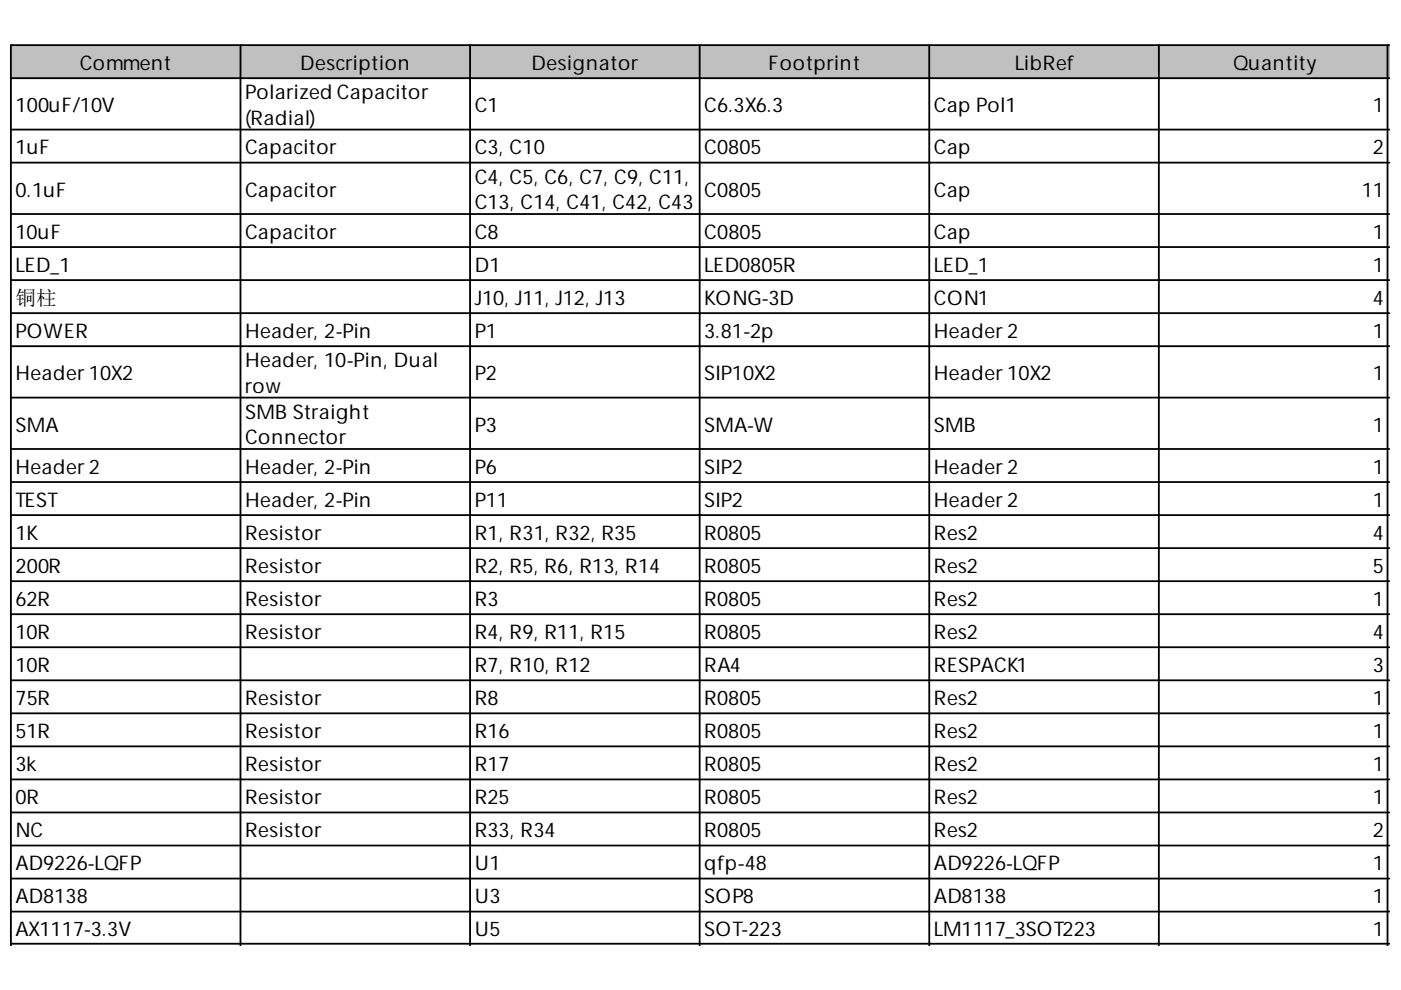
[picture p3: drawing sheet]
<svg xmlns="http://www.w3.org/2000/svg" width="297mm" height="210mm" viewBox="0 0 297 210" stroke-linecap="round" stroke-linejoin="round" font-family="sans-serif">
<defs><g id="words">
<g font-size="4.3">
<text x="16.9" y="14.8">Comment</text>
<text x="63.6" y="14.8">Description</text>
<text x="112.7" y="14.8">Designator</text>
<text x="162.9" y="14.8">Footprint</text>
<text x="215.1" y="14.8">LibRef</text>
<text x="261.5" y="14.8">Quantity</text>
<text x="3.3" y="23.8">100uF/10V</text>
<text x="52" y="21.1">Polarized Capacitor</text>
<text x="100.6" y="23.8">C1</text>
<text x="149.3" y="23.8">C6.3X6.3</text>
<text x="198" y="23.8">Cap Pol1</text>
<text x="291.1" y="23.8">1</text>
<text x="52" y="26.5">(Radial)</text>
<text x="3.3" y="32.7">1uF</text>
<text x="52" y="32.7">Capacitor</text>
<text x="100.6" y="32.7">C3, C10</text>
<text x="149.3" y="32.7">C0805</text>
<text x="198" y="32.7">Cap</text>
<text x="291.1" y="32.7">2</text>
<text x="3.3" y="41.7">0.1uF</text>
<text x="52" y="41.7">Capacitor</text>
<text x="100.6" y="39">C4, C5, C6, C7, C9, C11,</text>
<text x="149.3" y="41.7">C0805</text>
<text x="198" y="41.7">Cap</text>
<text x="288.7" y="41.7">11</text>
<text x="100.6" y="44.4">C13, C14, C41, C42, C43</text>
<text x="3.3" y="50.6">10uF</text>
<text x="52" y="50.6">Capacitor</text>
<text x="100.6" y="50.6">C8</text>
<text x="149.3" y="50.6">C0805</text>
<text x="198" y="50.6">Cap</text>
<text x="291.1" y="50.6">1</text>
<text x="3.3" y="57.6">LED_1</text>
<text x="100.6" y="57.6">D1</text>
<text x="149.3" y="57.6">LED0805R</text>
<text x="198" y="57.6">LED_1</text>
<text x="291.1" y="57.6">1</text>
<text x="3.3" y="64.6">铜柱</text>
<text x="100.6" y="64.6">J10, J11, J12, J13</text>
<text x="149.3" y="64.6">KONG-3D</text>
<text x="198" y="64.6">CON1</text>
<text x="291.1" y="64.6">4</text>
<text x="3.3" y="71.7">POWER</text>
<text x="52" y="71.7">Header, 2-Pin</text>
<text x="100.6" y="71.7">P1</text>
<text x="149.3" y="71.7">3.81-2p</text>
<text x="198" y="71.7">Header2</text>
<text x="291.1" y="71.7">1</text>
<text x="52" y="77.9">Header, 10-Pin, Dual</text>
<text x="3.3" y="80.6">Header10X2</text>
<text x="52" y="83.3">row</text>
<text x="100.6" y="80.6">P2</text>
<text x="149.3" y="80.6">SIP10X2</text>
<text x="198" y="80.6">Header10X2</text>
<text x="291.1" y="80.6">1</text>
<text x="52" y="88.8">SMB Straight</text>
<text x="3.3" y="91.5">SMA</text>
<text x="52" y="94.2">Connector</text>
<text x="100.6" y="91.5">P3</text>
<text x="149.3" y="91.5">SMA-W</text>
<text x="198" y="91.5">SMB</text>
<text x="291.1" y="91.5">1</text>
<text x="3.3" y="100.5">Header2</text>
<text x="52" y="100.5">Header, 2-Pin</text>
<text x="100.6" y="100.5">P6</text>
<text x="149.3" y="100.5">SIP2</text>
<text x="198" y="100.5">Header2</text>
<text x="291.1" y="100.5">1</text>
<text x="3.3" y="107.5">TEST</text>
<text x="52" y="107.5">Header, 2-Pin</text>
<text x="100.6" y="107.5">P11</text>
<text x="149.3" y="107.5">SIP2</text>
<text x="198" y="107.5">Header2</text>
<text x="291.1" y="107.5">1</text>
<text x="3.3" y="114.5">1K</text>
<text x="52" y="114.5">Resistor</text>
<text x="100.6" y="114.5">R1, R31, R32, R35</text>
<text x="149.3" y="114.5">R0805</text>
<text x="198" y="114.5">Res2</text>
<text x="291.1" y="114.5">4</text>
<text x="3.3" y="121.5">200R</text>
<text x="52" y="121.5">Resistor</text>
<text x="100.6" y="121.5">R2, R5, R6, R13, R14</text>
<text x="149.3" y="121.5">R0805</text>
<text x="198" y="121.5">Res2</text>
<text x="291.1" y="121.5">5</text>
<text x="3.3" y="128.5">62R</text>
<text x="52" y="128.5">Resistor</text>
<text x="100.6" y="128.5">R3</text>
<text x="149.3" y="128.5">R0805</text>
<text x="198" y="128.5">Res2</text>
<text x="291.1" y="128.5">1</text>
<text x="3.3" y="135.5">10R</text>
<text x="52" y="135.5">Resistor</text>
<text x="100.6" y="135.5">R4, R9, R11, R15</text>
<text x="149.3" y="135.5">R0805</text>
<text x="198" y="135.5">Res2</text>
<text x="291.1" y="135.5">4</text>
<text x="3.3" y="142.5">10R</text>
<text x="100.6" y="142.5">R7, R10, R12</text>
<text x="149.3" y="142.5">RA4</text>
<text x="198" y="142.5">RESPACK1</text>
<text x="291.1" y="142.5">3</text>
<text x="3.3" y="149.5">75R</text>
<text x="52" y="149.5">Resistor</text>
<text x="100.6" y="149.5">R8</text>
<text x="149.3" y="149.5">R0805</text>
<text x="198" y="149.5">Res2</text>
<text x="291.1" y="149.5">1</text>
<text x="3.3" y="156.5">51R</text>
<text x="52" y="156.5">Resistor</text>
<text x="100.6" y="156.5">R16</text>
<text x="149.3" y="156.5">R0805</text>
<text x="198" y="156.5">Res2</text>
<text x="291.1" y="156.5">1</text>
<text x="3.3" y="163.5">3k</text>
<text x="52" y="163.5">Resistor</text>
<text x="100.6" y="163.5">R17</text>
<text x="149.3" y="163.5">R0805</text>
<text x="198" y="163.5">Res2</text>
<text x="291.1" y="163.5">1</text>
<text x="3.3" y="170.5">0R</text>
<text x="52" y="170.5">Resistor</text>
<text x="100.6" y="170.5">R25</text>
<text x="149.3" y="170.5">R0805</text>
<text x="198" y="170.5">Res2</text>
<text x="291.1" y="170.5">1</text>
<text x="3.3" y="177.5">NC</text>
<text x="52" y="177.5">Resistor</text>
<text x="100.6" y="177.5">R33, R34</text>
<text x="149.3" y="177.5">R0805</text>
<text x="198" y="177.5">Res2</text>
<text x="291.1" y="177.5">2</text>
<text x="3.3" y="184.5">AD9226-LQFP</text>
<text x="100.6" y="184.5">U1</text>
<text x="149.3" y="184.5">qfp-48</text>
<text x="198" y="184.5">AD9226-LQFP</text>
<text x="291.1" y="184.5">1</text>
<text x="3.3" y="191.5">AD8138</text>
<text x="100.6" y="191.5">U3</text>
<text x="149.3" y="191.5">SOP8</text>
<text x="198" y="191.5">AD8138</text>
<text x="291.1" y="191.5">1</text>
<text x="3.3" y="198.5">AX1117-3.3V</text>
<text x="100.6" y="198.5">U5</text>
<text x="149.3" y="198.5">SOT-223</text>
<text x="198" y="198.5">LM1117_3SOT223</text>
<text x="291.1" y="198.5">1</text>
</g>
</g></defs>
<g fill="#c0c0c0">
<path d="M2.5 9.7h48.7v7.1h-48.7z" fill-rule="evenodd"/>
<path d="M50.8 9.7h49.1v7.1h-49.1z" fill-rule="evenodd"/>
<path d="M99.5 9.7h49v7.1h-49z" fill-rule="evenodd"/>
<path d="M148.1 9.7h49.1v7.1h-49.1z" fill-rule="evenodd"/>
<path d="M196.8 9.7h49.1v7.1h-49.1z" fill-rule="evenodd"/>
<path d="M245.5 9.7h49.1v7.1h-49.1z" fill-rule="evenodd"/>
</g>
<g fill="none" stroke="#000" stroke-width=".38">
<path d="M2.3 16.6h292.3M51 9.6v190.9M99.7 9.6v190.9M148.3 9.6v190.9M197 9.6v190.9M245.7 9.6v190.9M294.2 9.6v190.9M294.6 9.6h-292.3v190.9M2.3 27.5h292.3M2.3 34.5h292.3M2.3 45.4h292.3M2.3 52.4h292.3"/>
<path d="M2.3 59.4h292.3M2.3 66.4h292.3M2.3 73.4h292.3M2.3 84.3h292.3M2.3 95.2h292.3M2.3 102.2h292.3M2.3 109.2h292.3M2.3 116.2h292.3M2.3 123.2h292.3M2.3 130.2h292.3M2.3 137.2h292.3M2.3 144.2h292.3"/>
<path d="M2.3 151.2h292.3M2.3 158.3h292.3M2.3 165.3h292.3M2.3 172.3h292.3M2.3 179.3h292.3M2.3 186.3h292.3M2.3 193.3h292.3M2.3 200.1h292.3"/>
</g>
<use href="#words"/>
</svg>
